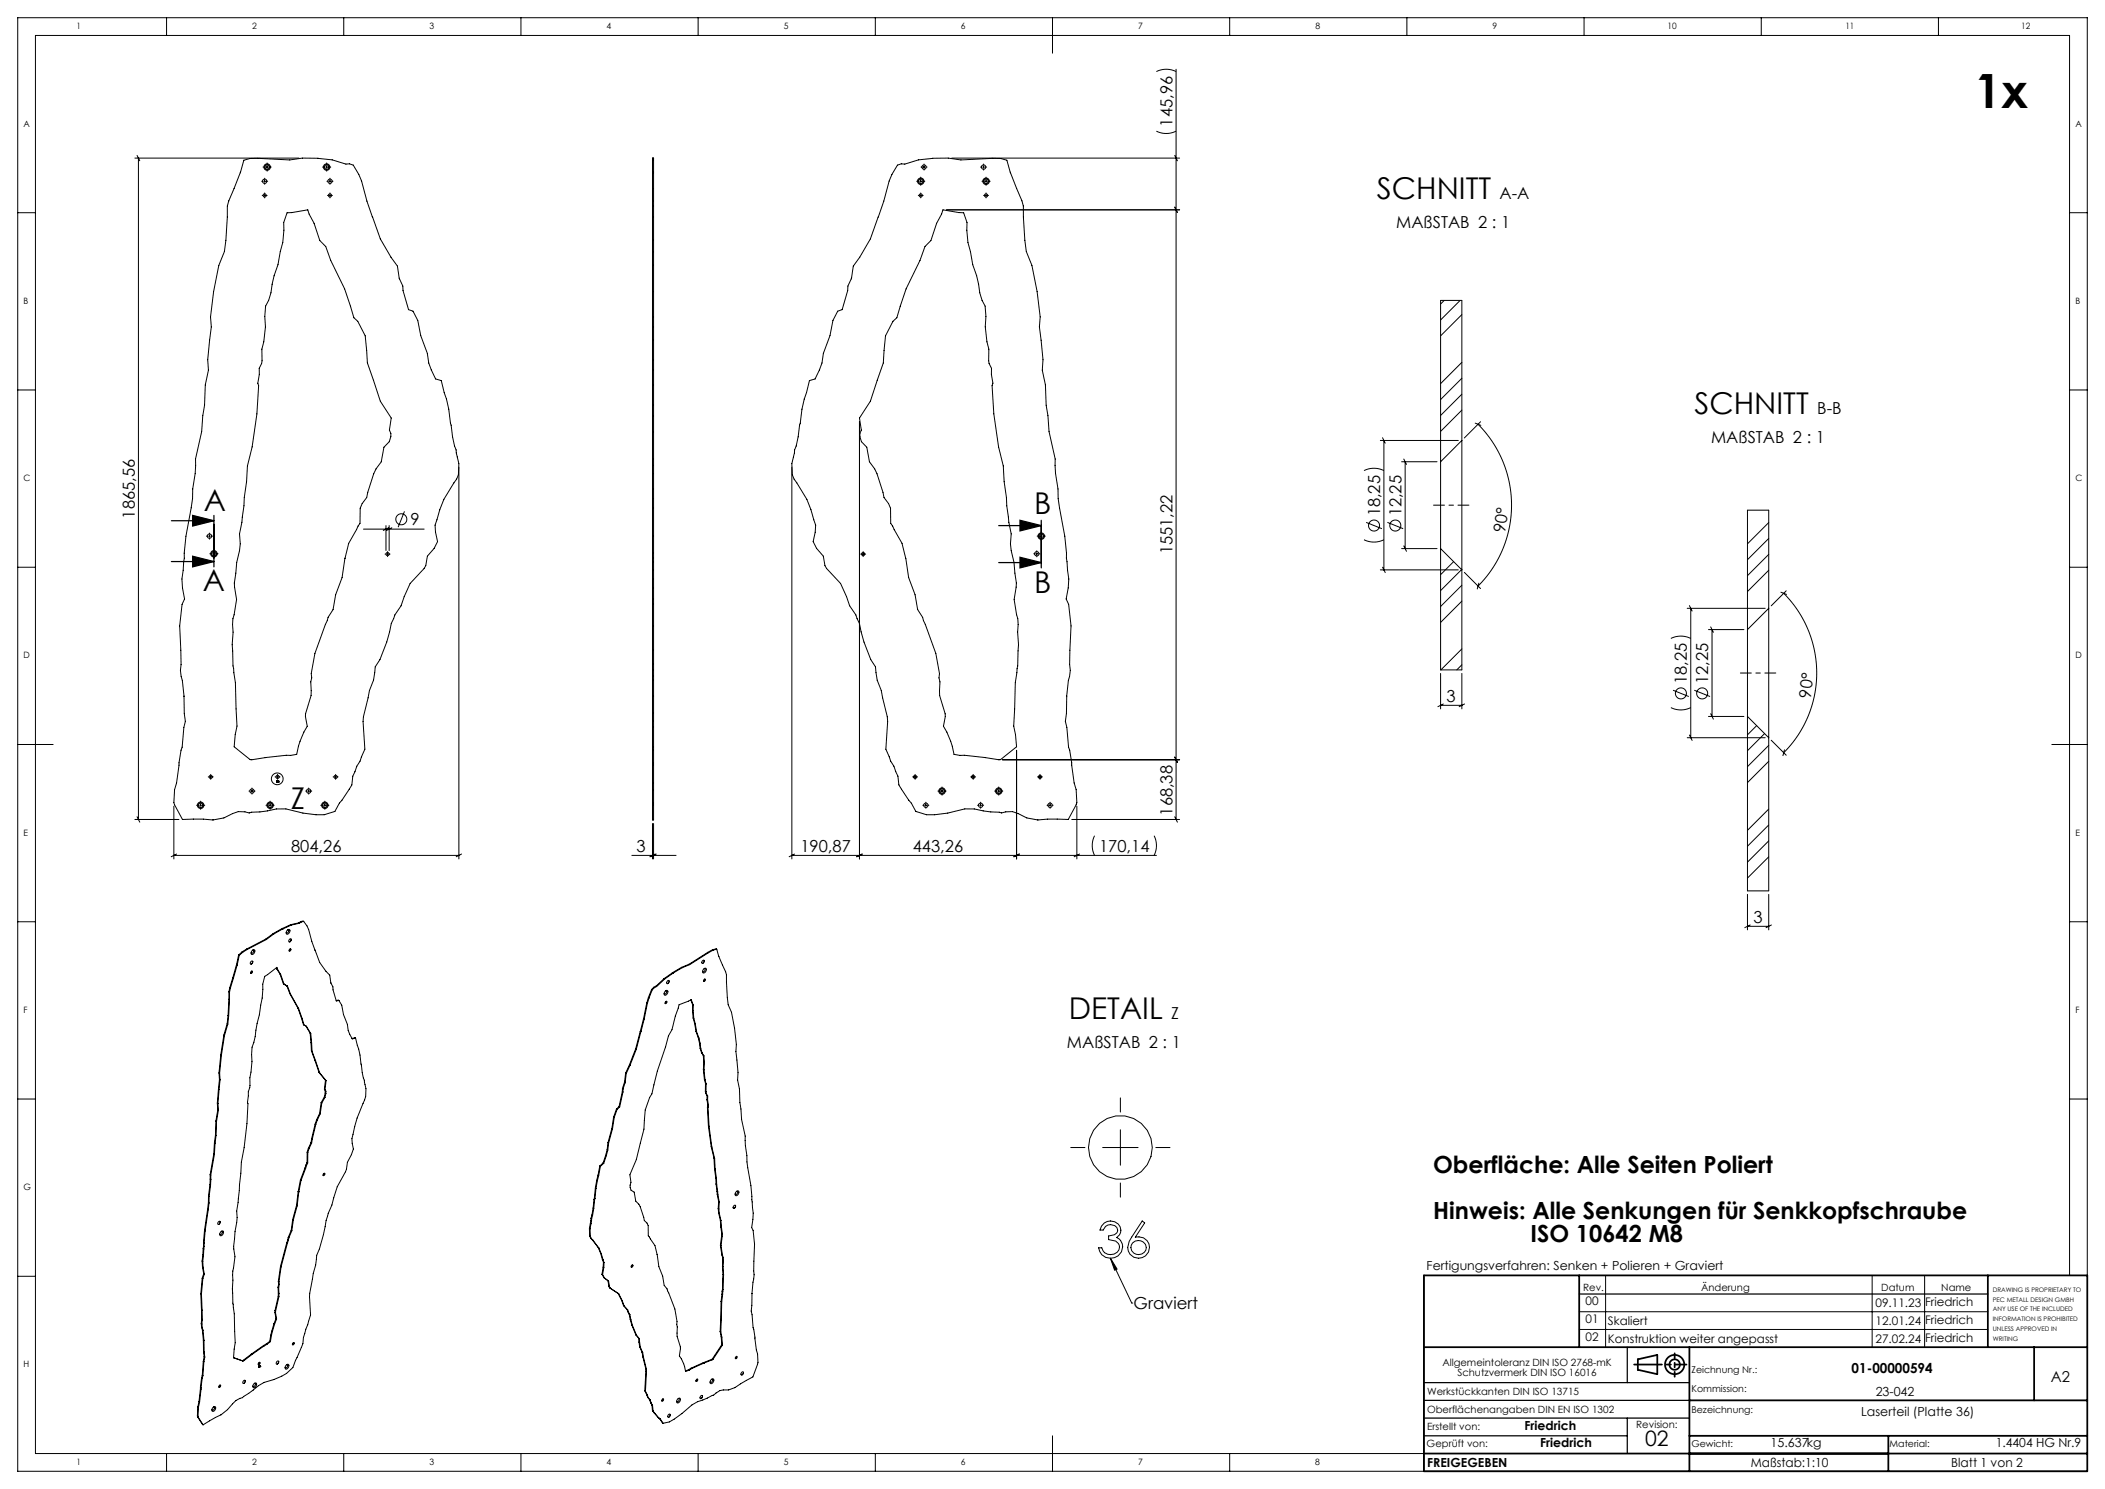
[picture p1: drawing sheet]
<svg xmlns="http://www.w3.org/2000/svg" width="594mm" height="420mm" viewBox="0 0 594 420" stroke-linecap="round" stroke-linejoin="round" font-family="sans-serif">
<defs><g id="words">
<text font-size="13.3" x="557.3" y="30.4">1x</text>
<g font-size="8.5">
<text x="388.5" y="56">SCHNITT</text>
<text x="478.2" y="116.7">SCHNITT</text>
<text x="57.5" y="144.2">A</text>
<text x="291.8" y="145.1">B</text>
<text x="57.3" y="166.6">A</text>
<text x="291.8" y="167.3">B</text>
<text x="82.1" y="228.1">Z</text>
<text x="301.6" y="287.3">DETAIL</text>
</g>
<g font-size="6.7">
<text x="404.4" y="330.9">Oberfläche: Alle Seiten Poliert</text>
<text x="404.4" y="343.9">Hinweis: Alle Senkungen für Senkkopfschraube</text>
<text x="431.9" y="350.3">ISO 10642 M8</text>
</g>
<text font-size="6" x="464.2" y="407.8">02</text>
<g font-size="4.7">
<text x="330.9" y="35.7" transform="rotate(-90 330.9 35.7)">145,96</text>
<text x="423.2" y="56">A-A</text>
<text x="394" y="64.2">MAßSTAB 2 : 1</text>
<text x="512.8" y="116.7">B-B</text>
<text x="482.8" y="124.9">MAßSTAB 2 : 1</text>
<text x="38" y="146.3" transform="rotate(-90 38 146.3)">1865,56</text>
<text x="115.8" y="148.2">9</text>
<text x="389.4" y="145.7" transform="rotate(-90 389.4 145.7)">18,25</text>
<text x="395.4" y="145.7" transform="rotate(-90 395.4 145.7)">12,25</text>
<text x="424.7" y="150.3" transform="rotate(-82 424.7 150.3)">90°</text>
<text x="330.9" y="156.3" transform="rotate(-90 330.9 156.3)">1551,22</text>
<text x="408.2" y="197.9">3</text>
<text x="476" y="193" transform="rotate(-90 476 193)">18,25</text>
<text x="482" y="193" transform="rotate(-90 482 193)">12,25</text>
<text x="511" y="197" transform="rotate(-83 511 197)">90°</text>
<text x="330.9" y="230.1" transform="rotate(-90 330.9 230.1)">168,38</text>
<text x="82.2" y="240.3">804,26</text>
<text x="179.6" y="240.3">3</text>
<text x="225.9" y="240.3">190,87</text>
<text x="257.6" y="240.3">443,26</text>
<text x="310.2" y="240.3">170,14</text>
<text x="494.8" y="260.3">3</text>
<text x="330.5" y="287.3">Z</text>
<text x="301.1" y="295.5">MAßSTAB 2 : 1</text>
<text x="319.9" y="369.3">Graviert</text>
</g>
<text font-size="4.2" x="578.7" y="389.8">A2</text>
<text font-size="3.9" x="522.5" y="387.2">01-00000594</text>
<g font-size="3.5">
<text x="402.6" y="358.2">Fertigungsverfahren: Senken + Polieren + Graviert</text>
<text x="529.3" y="393.8">23-042</text>
<text x="525.2" y="399.3">Laserteil (Platte 36)</text>
<text x="430.2" y="403.4">Friedrich</text>
<text x="402.7" y="413.9">FREIGEGEBEN</text>
<text x="434.6" y="408.2">Friedrich</text>
<text x="494" y="413.9">Maßstab:1:10</text>
<text x="499.6" y="408.2">15.637kg</text>
<text x="550.6" y="413.9">Blatt 1 von 2</text>
<text x="563.2" y="408.2">1.4404 HG Nr.9</text>
</g>
<g font-size="3.3">
<text x="447.5" y="368.2">00</text>
<text x="529.2" y="368.8">09.11.23</text>
<text x="543.2" y="368.5">Friedrich</text>
<text x="447.5" y="373.2">01</text>
<text x="453.7" y="373.8">Skaliert</text>
<text x="529.2" y="373.8">12.01.24</text>
<text x="543.2" y="373.5">Friedrich</text>
<text x="447.5" y="378.2">02</text>
<text x="453.7" y="378.8">Konstruktion weiter angepasst</text>
<text x="529.2" y="378.8">27.02.24</text>
<text x="543.2" y="378.5">Friedrich</text>
</g>
<g font-size="2.8">
<text x="446.7" y="364.1">Rev.</text>
<text x="480" y="364.1">Änderung</text>
<text x="530.9" y="364.1">Datum</text>
<text x="547.8" y="364.1">Name</text>
<text x="407" y="385.2">Allgemeintoleranz DIN ISO 2768-mK</text>
<text x="411.3" y="388">Schutzvermerk DIN ISO 16016</text>
<text x="402.7" y="393.4">Werkstückkanten DIN ISO 13715</text>
<text x="402.7" y="398.6">Oberflächenangaben DIN EN ISO 1302</text>
<text x="402.7" y="403.4">Erstellt von:</text>
<text x="461.7" y="402.7">Revision:</text>
<text x="402.6" y="408.2">Geprüft von:</text>
</g>
<g font-size="2.7">
<text x="477.3" y="387.2">Zeichnung Nr.:</text>
<text x="477.3" y="392.7">Kommission:</text>
<text x="477.3" y="398.6">Bezeichnung:</text>
<text x="477.3" y="408.2">Gewicht:</text>
<text x="533.2" y="408.2">Material:</text>
</g>
<g font-size="2.5">
<text x="21.6" y="8.2">1</text>
<text x="71.2" y="8.2">2</text>
<text x="121.2" y="8.2">3</text>
<text x="171.2" y="8.2">4</text>
<text x="221.2" y="8.2">5</text>
<text x="271.2" y="8.2">6</text>
<text x="321.2" y="8.2">7</text>
<text x="371.2" y="8.2">8</text>
<text x="421.2" y="8.2">9</text>
<text x="470.5" y="8.2">10</text>
<text x="520.8" y="8.2">11</text>
<text x="570.3" y="8.2">12</text>
<text x="6.7" y="35.7">A</text>
<text x="585.7" y="35.7">A</text>
<text x="6.7" y="85.7">B</text>
<text x="585.7" y="85.7">B</text>
<text x="6.7" y="135.7">C</text>
<text x="585.7" y="135.7">C</text>
<text x="6.7" y="185.7">D</text>
<text x="585.7" y="185.7">D</text>
<text x="6.7" y="235.7">E</text>
<text x="585.7" y="235.7">E</text>
<text x="6.7" y="285.7">F</text>
<text x="585.7" y="285.7">F</text>
<text x="6.7" y="335.7">G</text>
<text x="6.7" y="385.7">H</text>
<text x="21.6" y="413.2">1</text>
<text x="71.2" y="413.2">2</text>
<text x="121.2" y="413.2">3</text>
<text x="171.2" y="413.2">4</text>
<text x="221.2" y="413.2">5</text>
<text x="271.2" y="413.2">6</text>
<text x="321.2" y="413.2">7</text>
<text x="371.2" y="413.2">8</text>
</g>
<g font-size="1.8">
<text x="562.4" y="364.4">DRAWING IS PROPRIETARY TO</text>
<text x="562.4" y="367.2">PEC METALL DESIGN GMBH</text>
<text x="562.4" y="369.9">ANY USE OF THE INCLUDED</text>
<text x="562.4" y="372.7">INFORMATION IS PROHIBITED</text>
<text x="562.4" y="375.4">UNLESS APPROVED IN</text>
<text x="562.4" y="378.2">WRITING</text>
</g>
</g></defs>
<g fill="none" stroke="#000" stroke-width=".28">
<path d="M47 5v5M97 5v5M147 5v5M197 5v5M247 5v5M297 5v10M331.9 19.5v211.6M347 5v5M397 5v5M447 5v5M497 5v5M547 5v5"/>
<path d="M326.3 37a6.2 6.2 0 0 0 5.6 0M326.3 20.2a6.2 6.2 0 0 1 5.6 0M5 60h5M38.1 44.6h46.3M38.7 43.8l.7 1.6M39.1 44.6v186.5M68.8 45.2l1.7-.5h2.3l9 .4a30.3 30.3 0 0 1 15.8 1.2l1-.1 1.1 .4 1.6 2.6 .7 1.9a153.9 153.9 0 0 0 5.3 16.3l3 5.2 1.8 2.5 .6 3.4 1 2.2v1.2l1.6 5.4 1.2 .5 1.4 2.6 .8 4.3 1.9 5 .4 2.7 1.9 4.5 1.6 .5 .8 3.3a38.8 38.8 0 0 1 2 9.2l.4 3.3 .6 2.6 .4 1.1 .1 .9a9.8 9.8 0 0 1 0 7.4 27.2 27.2 0 0 0-5.5 11.4l-.5 1.5 .1 2 .6 2.7-1 1.9-1.9 2.2-.5 2.6-.4 .8-4 4.3-1.6 3.7-.9 2.6a17.7 17.7 0 0 0-3.3 7.3l-.8 2.9-1.9 5-1.3 2-.5 3.8-1.1 2.9-1.7 7.4-.1 1.3 .5 7.8-3.4 7.6-.3 2.5-3.5 5.1-1.3 2.4-3 .9h-2.3l-3.7-.5-4.8-1.1h-2.7l-2.5 .5-4.6 .4-.6 .2-1.2-.3-1.9-.1-1.6 .6a11 11 0 0 1-8.2 1.6h-5.9l-2.4-4.7 .2-3.7 .5-1.8 .7-5.7 .6-3.6 .3-.8 .5-5.6 .4-1.7-.3-2.3a49.2 49.2 0 0 0-1.1-12.1l.2-1.7-.4-10.8 .7-6.1 .7-1.5-.6-3.2-.2-2.5 .5-4.9a83.7 83.7 0 0 1 2.2-15.2l.3-2.6 .1-2.7 .7-4.3 .1-4.1 1.7-7.8 .3-4.5 .5-2.9 .2-5.7 .9-4.2-.2-2.9 1-9.3-.2-2.8 .9-7.2 1.4-7.3 1.6-3.9 .4-3.2 .5-9.7 .4-1.5a56.3 56.3 0 0 0 4.2-11.4zM73.8 51.1h.4M74 55.1h.2M74.2 47.1h.7M74.4 51.1h.5M74.4 55.1h.5"/>
<path d="M74.7 50.3v.3M74.7 50.9v.5M74.7 51.6v.4M74.7 54.4v.2M74.7 54.9v.5M74.7 55.6v.2M75.1 47.1h.5M75.2 51.1h.3M75.2 55.1h.2M75.4 46v.6M75.4 46.9v.5M75.4 47.6v.7"/>
<path d="M75.9 47.1h.6M91 47.1h.7M91.9 47.1h.5M92.2 46v.6M92.2 46.9v.5M92.2 47.6v.7M92.2 51.1h.4M92.4 55.1h.2M92.7 47.1h.6M92.9 51.1h.5M92.9 55.1h.5M93.1 50.3v.3"/>
<path d="M93.1 50.9v.5M93.1 51.6v.4M93.1 54.4v.2M93.1 54.9v.5M93.1 55.6v.2M93.6 51.1h.4M93.6 55.1h.2M184.1 44.6h.3v186.7h-.3zM184.1 58.1h.3M184.1 56.6h.3M184.1 53.2h.3M184.1 48.7h.3"/>
<path d="M184.1 48.6h.3M184.1 45.2h.3M184.1 44.7h.3M253.3 46.6l1-.4 1 .1 3.9-1.2a35.2 35.2 0 0 1 12 0l9-.4h2.2l1.7 .5a56.3 56.3 0 0 0 4.3 11.4l.4 1.5 .4 9.7 .4 3.2 1.6 3.9 1.5 7.3 .8 7.2-.2 2.8 1 9.3-.2 2.9 .9 4.2 .2 5.7 .5 2.9 .3 4.5 1.8 7.8 .1 4.1 .7 4.3v2.7l.4 2.6a95.8 95.8 0 0 1 2.2 17.7l.4 2.4-.2 2.5-.5 3.2 .7 1.5 .6 6.1-.4 10.8 .2 1.7-.2 1.7a40.1 40.1 0 0 0-.9 10.4l-.3 2.3 .4 1.7 .5 5.6 .3 .8 .6 3.6 .7 5.7 .6 1.8 .2 3.7-2.5 4.7h-5.9a11 11 0 0 1-8.2-1.6l-1.6-.6-1.9 .1-1.2 .3-.6-.2-4.6-.4-2.5-.5h-2.6l-4.9 1.1-3.6 .5h-2.3l-3.1-.9-1.2-2.4-3.6-5.1-.2-2.5-3.4-7.6 .5-7.8-.1-1.3-1.7-7.4-1.2-2.9-.5-3.8-1.3-2-1.9-5-.8-2.9a17.7 17.7 0 0 0-3.2-7.3l-.9-2.6-1.7-3.7-4-4.3-.4-.8-.5-2.6-1.9-2.2-.9-1.9 .5-2.7 .2-2a34.9 34.9 0 0 0-6.1-12.9 9.8 9.8 0 0 1 .1-7.4v-.9a33.7 33.7 0 0 0 1.6-7.5l.5-4 2.1-8 1.6-.5 1.2-2.5 .8-2 .3-2.7 1.9-5 .8-4.3 1.4-2.6 1.2-.5 1.6-5.4 .1-1.2 1-2.2 .5-3.4a36.9 36.9 0 0 0 7.1-14l1.5-4.4 1.5-5.6 .8-1.9zM258.7 51.1h.6M259.1 55.1h.2M259.6 51.1h.5M259.6 55.1h.5M259.8 50v.6M259.8 50.9v.5M259.8 51.6v.7M259.8 54.4v.2"/>
<path d="M259.8 54.9v.5M259.8 55.6v.2M259.9 47.1h.4M260.3 51.1h.7M260.3 55.1h.2M260.5 47.1h.5M260.8 46.3v.3M260.8 46.9v.5M260.8 47.6v.4M261.3 47.1h.3M266.1 59.2l5.8 .8 1 2.8-.1 2.1 .3 3.5 .7 2.6 .7 3.7 1.1 3.1 .9 4.8 .6 2.1 .9 1.6 .2 3-.2 2.9 .5 4.2 .5 2.1v3.2l.1 .8 .7 1.4v1.7l.4 2.5-.2 .7 .4 7.9 1.4 9.4 1.3 5.3 .3 4.5 .6 4.5 .1 2.3 .6 4.6 .6 3.3-.2 2.8 .2 1.9 .8 3.4 .7 5.8-.6 4.6 1 5.4 .1 1.7-.1 2.1 .2 3.6-.2 5.9-.7 4.8-.4 12.2 .5 2.4 .3 3.4-4.5 3.7-13.2-1.5a21.5 21.5 0 0 0-3-7.9l.5-3.6-1.6-5.1 .1-3.9-.2-1.1 .1-1.2-1-5.7-3.7-10.2-1.5-2.2-.7-4.1-1.8-4.9-.8-5.3-1.1-4.3-3.2-5.7v-4.2l-.6-1.4-1.2-1.7a19.9 19.9 0 0 0-4.2-10l-.7-4.2-1.5-1.5-.5-1.4v-1l.5-.9-.6-3.4 3.1-4.7 3.7-10.8 .6-7.7 2.1-4.1 1.1-1 2.6-8.1 3.9-8.1 1.4-3.9 1.7-1.7 1.6-4.8 1.4-2.6zM267.1 59.2h65.8"/>
<path d="M268.6 44.6h64.3M276.7 47.1h.4M277.1 51.1h.6M277.3 47.1h.5M277.5 55.1h.2M277.6 46.3v.3M277.6 46.9v.5M277.6 47.6v.4M278 51.1h.5M278 55.1h.5M278.1 47.1h.3M278.2 50v.6"/>
<path d="M278.2 50.9v.5M278.2 51.6v.7M278.2 54.4v.2M278.2 54.9v.5M278.2 55.6v.2M278.7 51.1h.7M278.7 55.1h.2M331.5 58.4l.8 1.6M331.5 43.8l.8 1.6M584 60h5M81 60l5.9-.8 .3 1.2 1.4 2.6 1.6 4.8 1.7 1.7 1.4 3.9 3.9 8.1 2.7 8.1 1.1 1 2.1 4.1 .6 7.7 3.6 10.8 3.1 4.7-.5 3.4 .4 .9v1l-.5 1.4-1.5 1.5-.7 4.2a19.9 19.9 0 0 0-4.1 10l-1.3 1.7-.6 1.4v4.2l-3.2 5.7-1.1 4.3-.8 5.3-1.8 4.9-.7 4.1-1.4 2.2-3.7 10.2-1.1 5.7 .2 1.2-.3 1.1 .1 3.9-1.6 5.1 .5 3.6a21.5 21.5 0 0 0-3 7.9l-13.1 1.5-4.5-3.7 .3-3.4 .5-2.4-.5-12.2-.6-4.8-.3-5.9 .3-3.6-.1-3.8 1.1-5.4-.7-4.6 .7-5.8 .8-3.4 .2-1.9-.2-2.8 .7-3.3 .5-4.6 .1-2.3 .7-4.5 .2-4.5 1.4-5.3 1.3-9.4 .5-7.9-.3-.7 .5-2.5-.1-1.7 .7-1.4 .1-.8v-3.2l.5-2.1 .5-4.2-.2-2.9 .2-3 .9-1.6 .7-2.1 .8-4.8 1.1-3.1 .7-3.7 .7-2.6 .3-3.5v-2.1zM184.1 74.9h.3"/>
<path d="M184.1 71h.3M184.1 67.8h.3M184.1 61.2h.3M184.1 96h.3M184.1 92.2h.3M184.1 89.4h.3M184.1 82.2h.3M407.5 84.7l-1 1.1M412 84.7l-5.5 5.6M412.5 88.7l-6 6M5 110h5M184.1 117.2h.3"/>
<path d="M184.1 114.3h.3M184.1 108.6h.3M184.1 104.4h.3M184.1 101.5h.3M242.5 118.9v123.4M412.5 102.2l-6 6M412.5 106.7l-6 6M412.5 111.2l-6 6M412.5 115.7l-6 6M416.3 119.4l1.6 .6M417.1 119.7a32.3 32.3 0 0 1 0 45.6M417.8 119l-4.6 4.5"/>
<path d="M584 110h5M129.5 131.8v110.5M184.1 137.9h.3M184.1 133.6h.3M184.1 131.3h.3M184.1 129.5h.3M184.1 121.7h.3M223.4 131.8v110.5M384.9 132.7a6.3 6.3 0 0 1 5.6 0M389.5 124.2h22M390.1 123.5l.8 1.5M390.5 124.2v36.5"/>
<path d="M395.5 130.2h10M396.1 129.5l.8 1.5M396.5 130.2v24.5M406.5 130.2v24.5M412.5 124.2v-39.5h-6v45.5M412.5 124.2v36.5M412.5 124.2l-6 6M5 160h5M58.2 151.2h.4M58.9 151.2h.5M59.1 150.4v.3M59.1 151v.5"/>
<path d="M59.1 151.7v.4M59.2 156.2h.7M59.6 151.2h.4M60.1 156.2h.5M60.4 155v.7M60.4 156v.5M60.4 156.7v.7M60.9 156.2h.6M102.6 149.2h17.1M108.7 156.3h.2M108.9 148.2v7.1M109.1 156.3h.5"/>
<path d="M109.4 155.6v.2M109.4 156v.5M109.4 156.8v.2M109.7 148.9l-1.5 .7M109.8 148.2v7.1M109.9 156.3h.2M110.6 148.9l-1.5 .7M114.1 144.2l-1.7 4.5M184.1 151.3h.3M184.1 158.4h.3M184.1 157.5h.3M184.1 156.1h.3"/>
<path d="M184.1 143.2h.3M184.1 140.6h.3M242.9 156.3h.2M243.3 156.3h.5M243.6 155.6v.2M243.6 156v.5M243.6 156.8v.2M244.1 156.3h.2M291.7 156.2h.4M292.3 156.2h.5M292.6 155.3v.4M292.6 156v.5"/>
<path d="M292.6 156.7v.4M292.7 151.2h.6M293.1 156.2h.3M293.6 151.2h.5M293.8 150.1v.6M293.8 151v.5M293.8 151.7v.7M294.3 151.2h.7M384.9 152.2a6.3 6.3 0 0 0 5.6 0M385.5 147.4l4.5 1.7M390.1 160l.8 1.5M391.5 147.4l4.5 1.7"/>
<path d="M395.5 154.7h10M396.1 154l.8 1.5M406.5 154.7v34.3h6v-28.3M406.5 154.7l6 6M410.2 158.4l-3.7 3.7M499.1 147.4l-6 6M499.1 151.9l-6 6M499.1 156.4l-6 6M584 160h5M184.1 176.6h.3M184.1 170.5h.3M184.1 160.9h.3"/>
<path d="M184.1 163.3h.3M184.1 165.8h.3M184.1 169h.3M389.5 160.7h22M412.4 160.7l-5.9 5.9M412.5 165.1l-6 6M412.5 169.6l-6 6M413.2 161.4l4.6 4.6M417.3 164.5l-.4 1.6M476.1 171.6h22M476.7 170.8l.8 1.5M477.1 171.6v36.5"/>
<path d="M482.1 177.6h10M482.7 176.8l.8 1.5M483.1 177.6v24.5M493.1 177.6v24.5M499.1 171.6v36.5M499.1 171.6l-6 6M499.1 171.6v-27.7h-6v33.7M499.1 160.9l-6 6M502.5 167l1.6 .7M503.3 167.4a31.8 31.8 0 0 1 0 44.9M504 166.6l-4.2 4.3M184.1 183.4h.3"/>
<path d="M184.1 187.4h.3M184.1 189.1h.3M184.1 190.8h.3M184.1 191.9h.3M184.1 196.3h.3M184.1 196.4h.3M406.5 190v10M406.5 199h6M407.3 198.6l-1.5 .7M412.5 183l-5.9 6M412.5 187.5l-1.4 1.5M412.5 190v10"/>
<path d="M413.3 198.6l-1.5 .7M471.5 199.6a6.3 6.3 0 0 0 5.6 0M471.5 180.1a6.3 6.3 0 0 1 5.6 0M472.1 194.7l4.5 1.8M478.1 194.7l4.5 1.8M5 210h10M58.8 219.1h.2M59.2 219.1h.5M59.5 218.4v.2M59.5 218.9v.5M59.5 219.6v.2M60 219.1h.2"/>
<path d="M77.6 219.1h.2M78.1 219.1h.5M78.3 218.4v.2M78.3 218.9v.5M78.3 219.6v.2M78.8 219.1h.2M94 219.1h.2M94.5 219.1h.5M94.7 218.4v.2M94.7 218.9v.5M94.7 219.6v.2M95.2 219.1h.2"/>
<path d="M184.1 215.8h.3M184.1 215.2h.3M184.1 211.6h.3M184.1 210.8h.3M184.1 205.2h.3M184.1 203.5h.3M184.1 201.2h.3M257.5 219.1h.2M258 219.1h.5M258.2 218.4v.2M258.2 218.9v.5M258.2 219.6v.2"/>
<path d="M258.7 219.1h.2M273.9 219.1h.2M274.4 219.1h.5M274.6 218.4v.2M274.6 218.9v.5M274.6 219.6v.2M275.1 219.1h.2M282.9 214.3h50M286.9 211.6v30.7M292.8 219.1h.2M293.2 219.1h.5M293.5 218.4v.2"/>
<path d="M293.5 218.9v.5M293.5 219.6v.2M294 219.1h.2M331.5 213.5l.8 1.6M476.1 208.1h22M476.7 207.3l.8 1.6M482.1 202.1h10M482.7 201.3l.8 1.6M493.1 202.1l6 6M493.1 202.1v49.2h6v-43.2M495.7 204.7l-2.6 2.6M497.9 206.9l-4.8 4.9"/>
<path d="M499.1 210.3l-6 6M499.1 214.7l-6 6M499.8 208.8l4.2 4.2M503.6 211.5l-.5 1.6M579 210h10M38.1 231.1h12.4M38.7 230.4l.7 1.5M49.1 227.4v14.9M55.5 227.1h.6M56.4 227.1h.5M56.6 226v.6M56.6 226.9v.5"/>
<path d="M56.6 227.6v.7M57.1 227.1h.7M70.2 223.1h.4M70.9 223.1h.5M71.1 222.3v.3M71.1 222.9v.5M71.1 223.6v.4M71.6 223.1h.4M75.1 227.1h.6M76 227.1h.5M76.2 226v.6M76.2 226.9v.5"/>
<path d="M76.2 227.6v.7M76.7 227.1h.7M78 220.6l.2 .1M78 220.6h.1M78.1 220.6h.1M78.1 220.2l.2 .1zM78.3 220.3l-.1 .3M78.3 220.3l-.1 .4M78.4 220.5l.2 .2M78.5 220.5l.1 .1M78.5 220.5h.1v.1M78.6 220.2l-.2 .3"/>
<path d="M78.6 220.2h.1M78.7 220.2l-.1 .5M86.2 223.1h.4M86.9 223.1h.5M87.1 222.3v.3M87.1 222.9v.5M87.1 223.6v.4M87.6 223.1h.4M90.5 227.1h.7M91.4 227.1h.5M91.7 226v.6M91.7 226.9v.5"/>
<path d="M91.7 227.6v.7M92.2 227.1h.6M184.1 232.3v10M184.1 231.1h.3M184.1 226.4h.3M184.1 227h.3M184.1 222.7h.3M184.1 220.9h.3M184.4 232.3v10M260.4 227.1h.4M261 227.1h.5M261.3 226.3v.3"/>
<path d="M261.3 226.9v.5M261.3 227.6v.4M261.8 227.1h.3M264.7 223.1h.6M265.6 223.1h.5M265.8 222v.6M265.8 222.9v.5M265.8 223.6v.7M266.3 223.1h.7M275.9 227.1h.3M276.5 227.1h.5M276.7 226.3v.3"/>
<path d="M276.7 226.9v.5M276.7 227.6v.4M277.2 227.1h.4M280.7 223.1h.6M281.6 223.1h.5M281.8 222v.6M281.8 222.9v.5M281.8 223.6v.7M282.3 223.1h.7M295.5 227.1h.3M296.1 227.1h.5M296.3 226.3v.3"/>
<path d="M296.3 226.9v.5M296.3 227.6v.4M296.8 227.1h.4M302.4 231.1h30.5M303.9 227.4v14.9M308.9 235.7a6.2 6.2 0 0 0 0 5.6M325.7 235.7a6.2 6.2 0 0 1 0 5.6M331.5 230.4l.8 1.5M499.1 228.2l-6 6M499.1 232.7l-6 6M499.1 237.2l-6 6M5 260h5"/>
<path d="M49.1 241.3h80.4M49.8 240.9l-1.5 .8M84.9 259.9l.2 .1M84.9 259.9l-.6 .4M85.7 259.9l-.6 .1M85.7 259.9l1.4 2.3 1.8 5.8M85.7 259.9h-.8M130.3 240.9l-1.6 .8M178.3 241.3h12.5M184.9 240.9l-1.5 .8M185.2 240.9l-1.5 .8M223.4 241.3h102.9"/>
<path d="M224.2 240.9l-1.5 .8M243.3 240.9l-1.5 .8M287.6 240.9l-1.5 .8M304.6 240.9l-1.5 .8M493.1 252.3v10M499.1 252.3v10M499.1 241.7l-6 6M584 260h5M64.6 279.7l.2 .1M64.6 279.7v2.2M64.8 279.8v2.2M64.8 278.6l.2 .1"/>
<path d="M64.8 278.6l-.2 1.1M65 278.7l-.2 1.1M65.7 275.7l.2 .1M65.7 275.7l-.9 2.9M65.9 275.8l-.9 2.9M66.7 272.1l.2 .1M66.7 272.1l-1 3.6M66.8 272l.2 .1M66.8 272l-.1 .1M66.9 272.2l-1 3.6M67 272.1l-.1 .1M67.3 269.4l.2 .1"/>
<path d="M67.3 269.4l-.5 2.6M67.5 269.5l-.5 2.6M68.3 268.5l.2 .1M68.3 268.5l-1 .9M68.5 268.6l-1 .9M69.7 267.7l.2 .1M69.7 267.7l-1.4 .8M69.9 267.8l-1.4 .8M70.8 271.2a.34 .34 0 0 1 .6 0 .34 .34 0 0 1-.2 .5l-.1 .1a.34 .34 0 0 1-.5 0 .34 .34 0 0 1 .2-.5zM70.9 274a.27 .27 0 0 1 .3 .4 .27 .27 0 0 1-.5 0zM71.1 273.9l-.4 .6M71.2 268.1l.1-.1a.46 .46 0 0 1 .7 .1 .46 .46 0 0 1-.2 .7 .51 .51 0 0 1-.8 .4 .51 .51 0 0 1 0-.9z"/>
<path d="M71.3 268a.43 .43 0 0 1 .2 .6 .43 .43 0 0 1-.6 .1M71.3 271.2l-.4 .8M75 264.9l.1 .1M75 264.9l-5.3 2.8M75.1 265l-5.2 2.8M77.1 263.3l.2 .1M77.1 263.3l-2.1 1.6M77.3 263.4l-2.2 1.6M78 273l.2 .4M78.2 273.4l.2 .1M78.2 273.4l.8 1.3M78.4 273.5l.8 1.3"/>
<path d="M78.4 273.5l-.3-.6-3.4 2.5-.6 2.2-.1 3.9-.8 4.7-.7 2.5a24.7 24.7 0 0 1-1.4 6.7v4l-.6 4.6v2.2l-.4 1.7-.3 3a72 72 0 0 1-1.7 16.9l-.6 8-.7 5.8 .1 1.8-1 8.1a12.8 12.8 0 0 1-.2 7 71.4 71.4 0 0 0 .4 12.1l.3 8.1-.5 4.3M79 274.7l.2 .1M79 274.7l1 2.8M79.2 274.8l.9 2.8-.1-.1M79.7 261.9l.2 .1M79.7 261.9l-2.6 1.4M79.8 262l-2.5 1.4M79.9 262h-.1M80 277.5l1.1 .7M81.1 262.4l.1-.1a.46 .46 0 0 1 .7 .1 .46 .46 0 0 1-.2 .7 .51 .51 0 0 1-.8 .4 .51 .51 0 0 1 0-.9zM81.1 278.2l.9 2.2M81.1 278.2l-.1-.1 .8 2.2"/>
<path d="M81.2 262.3a.43 .43 0 0 1 .2 .6 .43 .43 0 0 1-.6 .1M81.7 264.9a.34 .34 0 0 1 .5 .1 .34 .34 0 0 1-.2 .5v.1a.34 .34 0 0 1-.6-.1 .34 .34 0 0 1 .2-.5zM81.7 267.8l.1-.1a.27 .27 0 0 1 .2 .4 .27 .27 0 0 1-.4 0zM81.9 267.6l-.3 .6M82 260.8l-2.3 1.1M82 260.8l.2 .1M82.2 265l-.4 .7M82.2 260.9l-2.3 1.1M84.3 260.3l.2 .1M84.3 260.3l-2.3 .5M84.5 260.4l-2.3 .5M85.1 260l-.6 .4"/>
<path d="M88.9 268h.1M88.9 268l1.3 3.5 1.8 2.5 1 1.1 .3 2.1 .6 1.2 .1 .8 .9 3.1 .7-.1M183.9 279.1l.2 .1M183.9 279.1l-.9 2.3M184.1 279.2l-1 2.3M184.5 278.5l.2 .1M184.5 278.5l-.6 .6M184.7 278.6l-.6 .6M185.1 278.2l.2 .1M185.1 278.2l-.6 .3M185.3 278.3l-.6 .3M187.4 276l.2 .1"/>
<path d="M187.4 276l-2.3 2.2M187.6 276.1l-2.3 2.2M187.7 279.6l.1-.1a.46 .46 0 0 1 .7 .1 .46 .46 0 0 1-.2 .7 .51 .51 0 0 1-.7 .4 .51 .51 0 0 1 0-.9zM187.8 279.5a.43 .43 0 0 1 .2 .6 .43 .43 0 0 1-.6 .1M188.4 276.7a.34 .34 0 0 1 .5 0 .34 .34 0 0 1-.2 .5l-.1 .1a.34 .34 0 0 1-.5 0 .34 .34 0 0 1 .2-.5zM188.8 276.7l-.4 .8M189.7 274.4l.2 .1M189.7 274.4l-2.3 1.6M189.8 274.4l.1 .1M189.8 274.4h-.1M189.9 274.5l-2.3 1.6M189.9 274.5h.1"/>
<path d="M192.3 272.9l.2 .1M192.3 272.9l-2.5 1.5M192.5 273l-2.6 1.5M194.4 272l.2 .1M194.4 272l-2.1 .9M194.6 272.1l-2.1 .9M198.3 271a.34 .34 0 0 1 .5 0 .34 .34 0 0 1-.2 .5l-.1 .1a.34 .34 0 0 1-.5 0 .34 .34 0 0 1 .2-.5zM198.6 273.3l.1-.1a.46 .46 0 0 1 .7 .1 .46 .46 0 0 1-.2 .7 .51 .51 0 0 1-.8 .4 .51 .51 0 0 1 0-.8zM198.7 276.3l.1-.1a.27 .27 0 0 1 .2 .4 .27 .27 0 0 1-.5 0zM198.7 273.2a.43 .43 0 0 1 .2 .6 .43 .43 0 0 1-.6 .2M198.7 271l-.4 .7M198.9 276.2l-.4 .5"/>
<path d="M199.7 268.6l.2 .1M199.7 268.6l-5.3 3.4M199.9 268.7l-5.3 3.4M201.1 267.9l.1 .1M201.1 267.9l-1.4 .7M201.2 268l-1.3 .7M202.3 267.7l-1.1 .3M202.3 267.7a25.1 25.1 0 0 0 2.5 6.4l.2 .8 .5 8.5 .9 2.1 .9 4.5 .5 4.6-.1 2 .6 6-.2 2 .6 2.6 .1 3.8 .5 4.8 1 4.6 .5 7.3a117.5 117.5 0 0 1 1.7 14.5l-.4 4.1 .4 .8 .4 3.9-.1 8.6-.6 5.2-.2 5 1.4 11 .4 1.1 .1 2.4-1.4 4.1-3.5 1.9a6.8 6.8 0 0 1-4.9 1.8l-.9 .1-1.8 1.3-1.8 .9a14.4 14.4 0 0 0-7.2 4.3l-3.5 2.4-1.8 .4M202.3 267.7l-1.2 .2M493.1 261.3h6M493.9 260.9l-1.6 .8M499.9 260.9l-1.6 .8"/>
<path d="M62.3 297.5l.2 .1M62.3 297.5l-.5 5.1M62.5 297.6l-.5 5.1M63.2 292l.1 .1M63.2 292l-.9 5.5M63.3 292.1l-.8 5.5M64.1 288.8l.2 .1M64.1 288.8l-.9 3.2M64.3 288.9l-1 3.2M64.3 286.5l.2 .1M64.3 286.5l-.2 2.3M64.5 286.6l-.2 2.3"/>
<path d="M64.6 281.9l.2 .1M64.6 281.9l-.3 4.6M64.8 282l-.3 4.6M81.8 280.3l.2 .1M81.8 280.3l2.3 4.1M82 280.4l2.3 4.1M84.1 284.4l.2 .1M84.1 284.4l1 2.8M84.3 284.5l.9 2.8M85.1 287.2l.1 .1M85.1 287.2l.7 1.9M85.2 287.3l.6 1.8"/>
<path d="M85.8 289.1l.7 .4 1.2 2M86.3 289.4l1.2 2M87.5 291.4l.2 .1M87.5 291.4l.3 2.7M87.7 291.5l.2 2.7M87.8 294.1l.1 .1M87.8 294.1l.1 2.3M87.9 296.4l.2 .1M87.9 296.4l1 2.8M87.9 294.2l.2 2.3M88.1 296.5l1 2.8M88.9 299.2l.2 .1"/>
<path d="M88.9 299.2l1.1 3.3M89.1 299.3l1.1 3.3M95.6 282.2l.8 1.3 .5 2.7 1.1 2.7 .3 1.7 .4 1.1 .7 1.4 .9-.3M95.6 282.2h-.7M100.3 292.8a38.5 38.5 0 0 1 1.9 9.7l.6 2.8a7.1 7.1 0 0 1-.4 5.9 43.3 43.3 0 0 0-3.1 10l.4 2.9-.5 1.6-1.2 2.2-.5 2.6-2.3 4.2-1.5 5.2a28.7 28.7 0 0 0-2.4 8.3l-1.2 4.1-.7 1.8-.3 2.7-.7 2.4-1 5.6 .2 6.1-2 6.3-.1 1.8-2.8 6.7a14.5 14.5 0 0 1-8.2 4.2l-1.6 1-4.5 3.3-1.8 .8-1 1a10.3 10.3 0 0 1-4.8 3.8l-3.5 2.1M100.3 292.8l-1 .1M179.4 295.8l.2 .1M179.4 295.8l-1.8 4.6M179.6 295.9l-1.8 4.6M180.7 290.9l.1 .1M180.7 290.9l-1.3 4.9M180.7 290.8l.2 .1"/>
<path d="M180.7 290.8v.1M180.8 291l-1.2 4.9M180.9 290.9l-.1 .1M181.6 287.3l.2 .1M181.6 287.3l-.9 3.5M181.8 287.4l-.9 3.5M182.5 282.9l.2 .1M182.5 282.9l-.9 4.4M182.7 283l-.9 4.4M183 281.4l.1 .1M183 281.4l-.5 1.5M183.1 281.5l-.4 1.5"/>
<path d="M187.8 282.6l.1-.1a.27 .27 0 0 1 .2 .4 .27 .27 0 0 1-.4 0zM188 282.4l-.3 .6M194.9 282l.5 1.4M195.4 284.9l.2 .1M195.4 284.9l.2 2.3M195.4 283.4l.2 .1M195.4 283.4v1.5M195.6 285l.2 2.3M195.6 287.2l.2 .1M195.6 287.2l.4 1.5M195.6 283.5v1.5M195.6 283.5l-.5-1.5-3.5 1.4-2 7-1 1.8-.8 3.1-2.3 6.8-1.5 6.4-.7 1.1-1.2 3.5-.4 5.4-2.1 8.6-1.9 4.3 .3 2.1a1.91 1.91 0 0 0 1 2.8l.4 2.5a8 8 0 0 1 2.4 5.5l.8 .7 .3 .7v2.9l1.9 2.7 .7 2.6 .4 3.4 1.1 2.6 .4 2.6 .8 1.1 .2 .5a20.7 20.7 0 0 1 2.6 11.9l.1 .9 .9 3-.3 2.6a9.4 9.4 0 0 1 1.8 4.3l1-.3"/>
<path d="M195.8 287.3l.4 1.5M196 288.7l.2 .1M196 288.7l.4 2.3M196.2 288.8l.4 2.3M196.4 291l.2 .1M196.4 291l.6 1.7M196.6 291.1l.6 1.7M197 292.7l.2 .1M197 292.7l.4 1.5M197.2 292.8l.3 1.5M197.4 294.2l.1 .1M197.4 294.2l.2 1.5"/>
<path d="M197.5 294.3l.2 1.5M197.6 295.7l.1 .1M197.6 295.7l.4 1.2M197.7 295.8l.4 1.2M198 296.9l.1 .1M198 296.9l.5 .8M198.1 297l.5 .8M198.5 297.7l.1 .1M198.5 297.7l.1 1.9M198.6 299.6l.2 .1M198.6 299.6l-.1 2.1M198.6 297.8l.2 1.9"/>
<path d="M198.8 299.7l-.1 2.1M5 310h5M60.9 316.2l.2 .1M60.9 316.2l-.1 4M61.1 316.3l-.1 4M61.3 311.1l.2 .1M61.3 311.1l.1 2M61.4 313.1l.2 .1M61.4 313.1l-.5 3.1M61.5 311.2l.1 2M61.6 313.2l-.5 3.1M61.6 307.2l.2 .1"/>
<path d="M61.6 307.2l-.3 3.9M61.8 302.6l.2 .1M61.8 302.6l.1 1.9M61.8 307.3l-.3 3.9M61.9 304.5l.2 .1M61.9 304.5l-.3 2.7M62 302.7l.1 1.9M62.1 304.6l-.3 2.7M88.9 317.1l.2 .1M88.9 317.1l-1 4.1M89.1 317.2l-1 4.1M89.3 315.9l.2 .1"/>
<path d="M89.3 315.9l-.4 1.2M89.5 316l-.4 1.2M90 302.5l.2 .1M90 302.5l1.8 2.2M90.2 314.1l.2 .1M90.2 314.1l-.9 1.8M90.2 302.6l1.8 2.2M90.4 314.2l-.9 1.8M90.6 311l.2 .1M90.6 311l-.4 3.1M90.8 311.1l-.4 3.1M91.5 309.4l.2 .1"/>
<path d="M91.5 309.4l-.9 1.6M91.5 307.2l.2 .1M91.5 307.2l.3 .5M91.7 309.5l-.9 1.6M91.7 307.3l.3 .5M91.8 308.3l.2 .1M91.8 308.3l-.3 1.1M91.8 307.7l.2 .1M91.8 307.7v.6M91.8 304.7l.2 .1M91.8 304.7l-.3 2.5M92 308.4l-.3 1.1"/>
<path d="M92 307.8v.6M92 304.8l-.3 2.5M172.7 318.3l.1 .1M172.7 318.3l-1.1 4M172.8 318.4l-1.1 4M173.2 315.1l.1 .1M173.2 315.1l-.5 3.2M173.3 315.2l-.5 3.2M173.9 312.8l.2 .2M173.9 312.8l-.7 2.3M174.1 313l-.8 2.2M174.7 312.1l.2 .1"/>
<path d="M174.7 312.1l-.8 .7M174.9 312.2l-.8 .8M175.6 307.9l.2 .1M175.6 307.9l-.9 4.2M175.6 307l.2 .1M175.6 307v.9M175.8 308l-.9 4.2M175.8 307.1v.9M176.2 305.3l.2 .1M176.2 305.3l-.6 1.7M176.2 305.2l.2 .1M176.2 305.2v.1"/>
<path d="M176.4 305.4l-.6 1.7M176.4 305.3v.1M176.5 302.7l.2 .1M176.5 302.7l-.3 2.5M176.7 302.8l-.3 2.5M177.6 300.4l.2 .1M177.6 300.4l-1.1 2.3M177.8 300.5l-1.1 2.3M198.5 301.7l.2 .1M198.5 301.7l.3 2.7M198.7 301.8l.2 2.7M198.8 304.4l.1 .1"/>
<path d="M198.8 304.4l.3 1.2M198.9 304.5l.4 1.2M199 307.9l.2 .1M199 307.9l.1 .5M199.1 305.6l.2 .1M199.1 305.6l-.1 2.3M199.1 308.4l.2 .1M199.1 308.4l.4 .7M199.2 308l.1 .5M199.3 305.7l-.1 2.3M199.3 308.5l.4 .7M199.5 310.2l.2 .1"/>
<path d="M199.5 310.2l.3 1.6M199.5 309.1l.2 .1M199.5 309.1v1.1M199.6 312.3l.2 .1M199.6 312.3l.3 5.3M199.7 310.3l.2 1.6M199.7 309.2v1.1M199.8 311.8l.1 .1M199.8 311.8l-.2 .5M199.8 312.4l.3 5.3M199.9 317.6l.2 .1M199.9 317.6l.8 5.9"/>
<path d="M199.9 311.9l-.1 .5M200.1 317.7l.8 5.9M316.2 309.7v4M316.2 318.7v10M584 310h5M58.8 339.2l.2 .1M58.8 339.2l-.2 1.9M58.8 337.4l.2 .1M58.8 337.4v1.8M59 339.3l-.2 1.9M59 337.5v1.8M59.2 334.2l.2 .1"/>
<path d="M59.2 334.2l-.4 3.2M59.3 331.4l.2 .1M59.3 331.4v1.2M59.3 332.6l.2 .1M59.3 332.6l-.1 1.6M59.4 334.3l-.4 3.2M59.5 331.5v1.2M59.5 332.7l-.1 1.6M60.3 325.5l.2 .1M60.3 325.5l-1 5.9M60.5 325.6l-1 5.9M60.5 322.3l.2 .1"/>
<path d="M60.5 322.3l-.2 3.2M60.7 322.4l-.2 3.2M60.8 320.2l.2 .1M60.8 320.2l-.3 2.1M61 320.3l-.3 2.1M84.1 336.1l.2 .1M84.1 336.1l-.4 3.9M84.2 336l.1 .1M84.2 336l-.1 .1M84.3 336.2l-.4 3.9M84.3 336.1v.1M84.8 332.9l.1 .1"/>
<path d="M84.8 332.9l-.6 3.1M84.9 333l-.6 3.1M86.1 329.5l.1 .1M86.1 329.5l-1.3 3.4M86.2 329.6l-1.3 3.4M86.3 328.6l.2 .1M86.3 328.6l-.2 .9M86.5 328.7l-.3 .9M86.7 327.9l.1 .1M86.7 327.9l-.4 .7M86.7 325l.2 .1M86.7 325v2.9"/>
<path d="M86.8 328l-.3 .7M86.9 325.1l-.1 2.9M87 323.9l.2 .1M87 323.9l-.3 1.1M87.2 324l-.3 1.1M87.8 322.3l.1 .1M87.8 322.3l-.8 1.6M87.9 321.2l.2 .1M87.9 321.2l-.1 1.1M87.9 322.4l-.7 1.6M88.1 321.3l-.2 1.1M91.3 331.1l.1-.1a.27 .27 0 0 1 .2 .4 .27 .27 0 0 1-.5 0z"/>
<path d="M91.5 330.9l-.3 .6M167.6 338.4l.2 .1M167.6 338.4l-.2 2.4M167.7 338l.2 .1M167.7 338l-.1 .4M167.8 338.5l-.3 2.4M167.9 338.1l-.1 .4M168 335.1l.2 .1M168 335.1l-.3 2.9M168.2 335.2l-.3 2.9M168.4 332.9l.2 .1M168.4 332.9l-.4 2.2"/>
<path d="M168.6 333l-.4 2.2M168.8 331.5l.1 .1M168.8 331.5l-.4 1.4M168.9 331.6l-.3 1.4M169.2 328.9l.2 .1M169.2 328.9l-.4 2.6M169.4 329l-.5 2.6M170.2 328l.2 .1M170.2 328l-1 .9M170.4 328.1l-1 .9M170.9 325.9l.2 .1M170.9 325.9l-.7 2.1"/>
<path d="M171.1 326l-.7 2.1M171.3 324.3l.2 .1M171.3 324.3l-.4 1.6M171.5 324.4l-.4 1.6M171.6 322.3l.1 .1M171.6 322.3l-.3 2M171.7 322.4l-.2 2M200.7 323.5l.8 3.2M200.7 323.5l.2 .1M200.9 323.6l.8 3.2M201.5 326.7l.2 .1M201.5 326.7l.1 2.9"/>
<path d="M201.6 329.6l.4 2.8M201.6 329.6l.2 .1M201.7 326.8l.1 2.9M201.8 329.7l.4 2.8M202 332.4l.2 .1M202 332.4l.1 1.6M202.1 334l.1 .1M202.1 334l.2 2M202.2 332.5v1.6M202.2 334.1l.3 2M202.3 336l.2 .1M202.3 336l.1 .9"/>
<path d="M202.4 336.9l.2 .1M202.4 336.9l.4 2M202.5 336.1l.1 .9M202.6 337l.4 2M202.8 338.9l.2 .1M202.8 338.9l-.1 2M203 339l-.2 2M207.8 336.1l.1-.1a.46 .46 0 0 1 .7 .1 .46 .46 0 0 1-.3 .7 .51 .51 0 0 1-.7 .4 .51 .51 0 0 1 0-.8zM207.9 336a.43 .43 0 0 1 .1 .6 .43 .43 0 0 1-.6 .2M302.2 323.7h4M311.2 323.7h10M316.2 333.7v4"/>
<path d="M326.2 323.7h4M5 360h5M57 355.7l.2 .1M57 355.7l.1 1.7M57.1 357.4l.2 .1M57.1 357.4l.4 1.9M57.2 355.8l.1 1.7M57.2 353.9l-.2 1.8M57.2 353.9l.2 .1M57.3 357.5l.4 1.9M57.3 352.2l.2 .1M57.3 352.2l-.1 1.7"/>
<path d="M57.4 350.5l.2 .1M57.4 350.5v1M57.4 354l-.2 1.8M57.4 351.5l.2 .1M57.4 351.5l-.1 .7M57.5 359.3l.2 .1M57.5 359.3l-.4 1.3M57.5 352.3l-.1 1.7M57.6 350.6v1M57.6 351.6l-.1 .7M57.7 359.4l-.5 1.3M57.7 347.1l.2 .1"/>
<path d="M57.7 347.1l-.3 3.4M57.9 347.2l-.3 3.4M58.6 341.1l.2 .1M58.6 341.1l-.9 6M58.8 341.2l-.9 6M61.7 344.6a.34 .34 0 0 1 .5 0 .34 .34 0 0 1-.2 .6h-.1a.34 .34 0 0 1-.5 0 .34 .34 0 0 1 .2-.5zM62.1 344.6l-.4 .8M62.3 347.4l.1-.1a.46 .46 0 0 1 .7 .1 .46 .46 0 0 1-.2 .7 .51 .51 0 0 1-.7 .4 .51 .51 0 0 1 0-.8zM62.4 347.3a.43 .43 0 0 1 .2 .6 .43 .43 0 0 1-.6 .2M79.1 357.2l.2 .1M79.1 357.2l-.6 4.3M79.3 357.3l-.6 4.3"/>
<path d="M80.9 350.7l.2 .1M80.9 350.7l-1.8 6.5M81.1 350.8l-1.8 6.5M81.2 349.7l.2 .1M81.2 349.7l-.3 1M81.3 349l.2 .1M81.3 349l-.1 .7M81.4 349.8l-.3 1M81.5 349.1l-.1 .7M82.2 347.1l.1 .1M82.2 347.1l-.9 1.9M82.3 347.2l-.8 1.9"/>
<path d="M82.6 344l.2 .1M82.6 344l-.4 3.1M82.8 344.1l-.5 3.1M83.7 340l.2 .1M83.7 340l-1.1 4M83.9 340.1l-1.1 4M166.3 346.5l.2 .1M166.3 346.5l.1 2.1M166.4 348.6l.2 .1M166.4 348.6l.3 .7M166.5 346.6l.1 2.1M166.6 348.7l.3 .7"/>
<path d="M166.6 345.1l.2 .1M166.6 345.1l-.3 1.4M166.7 349.3l.2 .1M166.7 349.3l.4 .4M166.8 344.2l.1 .1M166.8 344.2l-.2 .9M166.8 345.2l-.3 1.4M166.8 343.6l.2 .1M166.8 343.6v.6M166.9 349.4l.4 .4M166.9 344.3l-.1 .9M167 343.7l-.1 .6"/>
<path d="M167 342.7l.2 .1M167 342.7l-.2 .9M167.1 349.7l.2 .1M167.1 349.7l1.7 2.2M167.2 342.8l-.2 .9M167.3 349.8l1.7 2.2M167.4 340.8l.1 .1M167.4 340.8l-.4 1.9M167.5 340.9l-.3 1.9M168.8 351.9l.2 .1M168.8 351.9l.7 1.6M169 352l.7 1.6"/>
<path d="M169.5 353.5l.2 .1M169.5 353.5l.5 1.7M169.7 353.6l.4 1.7M169.9 359.4l.1 .1M169.9 359.4l.5 1M170 355.2l.1 .1M170 355.2l.3 .8M170 359.5l.6 1M170.1 355.3l.4 .8M170.2 357.4l.2 .1M170.2 357.4l-.3 2M170.3 356l.2 .1"/>
<path d="M170.3 356l-.1 1.4M170.4 357.5l-.4 2M170.5 356.1l-.1 1.4M178.2 356.9h.1a.27 .27 0 0 1 .3 .3 .27 .27 0 0 1-.5 .1zM178.4 356.8l-.3 .6M202.7 340.9l.1 1.3M202.7 340.9l.1 .1M202.8 342.2l.2 .1M202.8 342.2l.5 2M202.8 341l.2 1.3M203 342.3l.4 2M203.3 344.2l.1 .1"/>
<path d="M203.3 344.2l.1 1.9M203.3 351.2l.2 .1M203.3 351.2l.4 2.8M203.4 346.1l.2 .1M203.4 346.1l.3 1.8M203.4 344.3l.2 1.9M203.5 351.3l.4 2.8M203.6 346.2l.2 1.8M203.6 348.7l.2 .1M203.6 348.7l-.3 2.5M203.7 347.9l.1 .1M203.7 347.9l-.1 .8"/>
<path d="M203.7 354l.2 .1M203.7 354l.2 .6M203.8 348.8l-.3 2.5M203.8 348v.8M203.9 357.2l.1 .1M203.9 357.2l.1 2.3M203.9 354.1l.2 .6M203.9 354.6l.2 .1M203.9 354.6l.1 1.1M204 355.7l.1 .1M204 355.7l-.1 1.5M204 359.5l.2 .1"/>
<path d="M204 359.5l-.1 1.2M204 357.3l.2 2.3M204.1 354.7v1.1M204.1 355.8l-.1 1.5M204.2 359.6l-.1 1.2M207.1 340.1a.34 .34 0 0 1 .5 0 .34 .34 0 0 1-.2 .5v.1a.34 .34 0 0 1-.6 0 .34 .34 0 0 1 .2-.5zM207.6 340.1l-.5 .8M311.6 345a2.78 2.78 0 0 1 3.5-.1 2.78 2.78 0 0 1 .8 3.4l-.8 .8a3.1 3.1 0 0 1 1.6 3.6 3.1 3.1 0 0 1-3.4 2.2 3.2 3.2 0 0 1-3.3-2.9h.9a2.56 2.56 0 0 0 2.6 1.9 2.56 2.56 0 0 0 2.4-2.1l-.3-1-.7-.7-2.1-.4v-1.1l1.7-.3 .6-.5a1.36 1.36 0 0 0-.5-2.1 2.23 2.23 0 0 0-3.3 1.3h-.9l.4-1.2zM313.3 354.9l6.1 12.7M313.3 354.9l1.9 3.1-.7 .3zM319.6 350.6a2.12 2.12 0 0 1 2.9-.3 2.12 2.12 0 0 1 .4 2.9 2.12 2.12 0 0 1-2.9 .3 2.12 2.12 0 0 1-.4-2.9zM322.3 344.4l.7 .5-2.6 4.1a3.1 3.1 0 0 1 3.9 2.3 3.1 3.1 0 0 1-2.7 3.7 3.1 3.1 0 0 1-3.4-3.1l.4-1.7z"/>
<path d="M401.8 359.7v55.3M453.1 359.7v20.3M528.3 359.7v20.3M543.1 359.7v20.3M584 359.7v-349.7h-574v400h391.8M589 359.7v-354.7h-584v410h584M56.7 364.9l.1 .1M56.7 364.9l.2 4.6M56.8 373.4l.2 .1M56.8 373.4l.1 1.1M56.8 365l.2 4.6M56.9 369.5l.1 .1"/>
<path d="M56.9 369.5v2.7M56.9 372.2l.2 .1M56.9 372.2l-.1 1.2M56.9 374.5l.2 .1M56.9 374.5l.2 .6M57 373.5l.1 1.1M57 369.6l.1 2.7M57.1 360.6l.1 .1M57.1 360.6l-.4 4.3M57.1 372.3l-.1 1.2M57.1 374.6l.2 .6M57.1 375.1l.2 .1"/>
<path d="M57.1 375.1l.3 2.9M57.2 360.7l-.4 4.3M57.3 375.2l.3 2.9M57.4 378l.2 .1M57.4 378v3.3M57.4 378h.1M57.6 378.1v3.3M57.6 378.1h.1M74.4 379.5l.2 .1M74.4 379.5l-3.4 2.4M74.6 379.6l-3.5 2.4M75.1 379.1l.2 .1"/>
<path d="M75.1 379.1l-.7 .4M75.3 379.2l-.7 .4M76.1 378.3l.2 .1M76.1 378.3l-1 .8M76.3 378.4l-1 .8M76.4 376.6l.2 .1M76.4 376.6l-.3 1.7M76.6 376.7l-.3 1.7M76.7 375.5l.2 .1M76.7 375.5l-.3 1.1M76.9 375.6l-.3 1.1M77.3 373.4l.2 .1"/>
<path d="M77.3 373.4l-.6 2.1M77.5 373.5l-.6 2.1M77.6 370.2l.2 .1M77.6 370.2l.3 1.7M77.6 369.7l.2 .1M77.6 369.7v.5M77.8 370.3l.3 1.7M77.8 369.8v.5M77.9 371.9l.2 .1M77.9 371.9l-.6 1.5M78.1 372l-.6 1.5M78.5 363.1l.1 .1"/>
<path d="M78.5 363.1v1.6M78.5 365.7l.2 .1M78.5 365.7l-.9 4M78.5 364.7l.2 .1M78.5 364.7v1M78.5 361.5l.2 .1M78.5 361.5l.1 .7M78.6 362.2l.2 .1M78.6 362.2l-.1 .9M78.6 363.2l.1 1.6M78.7 365.8l-.9 4M78.7 364.8v1"/>
<path d="M78.7 361.6l.1 .7M78.8 362.3l-.2 .9M82.7 378.8v-.1a.27 .27 0 0 1 .3 .4 .27 .27 0 0 1-.5 .1zM82.8 378.7l-.3 .6M170.4 360.4l.2 .1M170.4 360.4l1.2 .8M170.6 360.5l1.1 .9M171.6 361.2l.1 .2M171.6 361.2l.2 1.7M171.7 361.4l.3 1.6M171.8 362.9l.2 .1M171.8 362.9l.3 .4"/>
<path d="M172 363l.3 .4-.2-.1M172.1 363.3l2.5 1.6M174.6 364.9l1 2M174.6 364.9l-.2-.1 1 2M175.4 366.8l.2 .1M175.4 366.8l.5 1.4M175.6 366.9l.5 1.5M175.9 368.2l.2 .2M175.9 368.2l1.1 1.2M176.1 368.4l1 1.1M177 369.4l.1 .1M177 369.4l.2 .6"/>
<path d="M177.1 369.5l.2 .6M177.2 370l.1 .1M177.2 370l.4 .7M177.3 370.1l.4 .7M177.6 370.7l.1 .1M177.6 370.7l.2 1.5M177.7 370.8l.3 1.5M177.8 372.2l.2 .1M177.8 372.2l.5 1.6M178 372.3l.5 1.6M178.3 373.8l.2 .1M178.3 373.8l1.1 2.7"/>
<path d="M178.5 373.9l1.1 2.8M179.4 376.5l.2 .2M179.4 376.5l.8 1M179.6 376.7l.8 .9M180.2 377.5l.2 .1M180.2 377.5l.1 1.1M180.3 378.6l.2 .1M180.3 378.6l.2 1.3M180.4 377.6l.1 1.1M180.5 378.7l.2 1.3M180.5 379.9l.2 .1M180.5 379.9l.7 1.6"/>
<path d="M180.7 380l.7 1.6M203.2 375.6l.2 .1M203.2 375.6l.3 1.4M203.4 372.2l.1 .1M203.4 372.2l-.2 3.4M203.4 375.7l.3 1.4M203.5 367.1l.2 .1M203.5 367.1l-.1 5.1M203.5 377l.2 .1M203.5 377l.2 2.3M203.5 372.3l-.1 3.4M203.7 367.2l-.2 5.1"/>
<path d="M203.7 377.1l.2 2.3M203.7 379.3l.2 .1M203.7 379.3l-2.7 4M203.7 365l.2 .1M203.7 365l-.2 2.1M203.8 364.2l.2 .1M203.8 364.2l-.1 .8M203.9 379.4l-2.7 4M203.9 363.7l.2 .1M203.9 363.7l-.1 .5M203.9 365.1l-.2 2.1M203.9 360.7l.2 .1"/>
<path d="M203.9 360.7v3M204 364.3l-.1 .8M204.1 363.8l-.1 .5M204.1 360.8v3M319.4 367.6h.1M445.6 375h115.3M445.6 370h115.3M55.7 399.4l.2 .1M55.7 399.4l.1 .4M55.8 396.8l.2 .1M55.8 396.8l-.1 2.6M55.8 399.8l.2 .1"/>
<path d="M55.8 399.8l1.5 2.1M55.9 399.5l.1 .4M56 396.9l-.1 2.6M56 399.9l1.3 2M56.1 395.4l.2 .1M56.1 395.4l-.3 1.4M56.3 395.5l-.3 1.4M56.6 391.3l.1 .1M56.6 391.3v.4M56.6 391.7l.1 .1M56.6 391.7l-.5 3.7M56.7 391.4v.4"/>
<path d="M56.7 391.8l-.4 3.7M56.9 388.6l.2 .1M56.9 388.6l-.3 2.7M57.1 388.7l-.4 2.7M57.1 388l.2 .1M57.1 388l-.2 .6M57.3 388.1l-.2 .6M57.4 384l.1 .1M57.4 384l-.3 4M57.4 381.3l.2 .1M57.4 381.3l.2 1.4M57.5 384.1l-.2 4"/>
<path d="M57.6 381.4l.2 1.4M57.6 382.7l.2 .1M57.6 382.7l-.2 1.3M57.8 382.8l-.3 1.3M60.1 397l.1-.1a.46 .46 0 0 1 .7 .1 .46 .46 0 0 1-.2 .6 .51 .51 0 0 1-.8 .5 .51 .51 0 0 1 0-.9zM60.2 396.9a.43 .43 0 0 1 .2 .6 .43 .43 0 0 1-.6 .1M61.9 390.8l.1-.1a.27 .27 0 0 1 .2 .4 .27 .27 0 0 1-.5 .1zM62.1 390.7l-.3 .6M65.9 382.9l2.7 1M68.6 383.7l-.2 .1 .2 .1M68.6 383.7l.2 .1M68.7 389.5a.33 .33 0 0 1 .6 0 .33 .33 0 0 1-.2 .5l-.1 .1a.34 .34 0 0 1-.6 0 .34 .34 0 0 1 .3-.5z"/>
<path d="M68.8 383.8l-.2 .1M69.2 389.5l-.4 .7M70.9 382l.2 .1M70.9 382l-2.3 1.7M71 381.9l.1 .1M71 381.9l-.1 .1M71.1 382.1l-2.3 1.7M71.1 382v.1M71.7 390.3l.1-.1a.46 .46 0 0 1 .7 .1 .46 .46 0 0 1-.2 .7 .51 .51 0 0 1-.8 .4 .51 .51 0 0 1 0-.9zM71.8 390.2a.43 .43 0 0 1 .2 .6 .43 .43 0 0 1-.7 .2M72.9 385.7h.1M73 385.7h.1"/>
<path d="M73 385.7h-.1M73 385.5h-.1M73 384.4l.1-.1a.27 .27 0 0 1 .2 .4 .27 .27 0 0 1-.4 .1zM73 385.5l.1 .1M73 385.5h.1M73 385.4v.1M73 385.4h.1M73.1 385.4h-.1M73.1 385.5h-.1M73.1 385.5h.1M73.1 385.4l-.1 .1M73.1 385.4h.1"/>
<path d="M73.1 385.6l-.1 .1M73.1 385.4v.1M73.1 385.4l-.2 .1M73.1 385.5l-.1 .2M73.2 385.5l.1 .1M73.2 384.3l-.3 .5M73.2 385.5h.1M73.2 385.4v.1M73.2 385.4h.1M73.3 385.4l-.1 .1M73.3 385.4h.1M73.3 385.6h-.1"/>
<path d="M73.3 385.6h.1M73.3 385.4h-.1M73.3 385.2h.1M73.3 385.2l-.1 .2M73.4 385.4l-.1 .2M73.4 385.4h.1M78.2 384a.34 .34 0 0 1 .5 .1 .34 .34 0 0 1-.2 .5l-.1 .1a.34 .34 0 0 1-.5-.1 .34 .34 0 0 1 .2-.5zM78.6 384l-.4 .8M80.8 385h.1a.46 .46 0 0 1 .7 0 .46 .46 0 0 1-.2 .7 .51 .51 0 0 1-.8 .5 .51 .51 0 0 1 0-.9zM80.9 384.9a.43 .43 0 0 1 .2 .6 .43 .43 0 0 1-.6 .2M181.2 381.5l.2 .1M181.2 381.5l.2 1.2"/>
<path d="M181.4 381.6l.2 1.3M181.4 382.7l.2 .2M181.4 382.7l.8 3.2M181.6 382.9l.8 3.1M182 392.3l.1 .1M182 392.3l.5 1.1M182.1 392.4l.6 1.1M182.2 385.9l.2 .1M182.2 385.9l.1 .9M182.3 386.8l.1 .1M182.3 386.8l-.3 5.5M182.4 386v.9"/>
<path d="M182.4 386.9l-.3 5.5M182.5 393.4l.2 .1M182.5 393.4l.3 .7M182.7 393.5l.2 .7M182.8 394.1l.1 .1M182.8 394.1l.5 .7M182.9 394.2l.6 .7M183.3 394.8l.2 .1M183.3 394.8l.3 .9M183.5 394.9l.3 .9M183.6 395.7l.2 .1M183.6 395.7l.4 .6"/>
<path d="M183.8 395.8l.3 .6M184 396.3l.1 .1M184 396.3l.1 1.6M184.1 397.9l.2 .1M184.1 397.9l.5 .6M184.1 396.4l.2 1.6M184.3 398l.4 .6M184.6 398.5l.1 .1M184.6 398.5l1.2 1.4M184.7 398.6l1.2 1.4-.1-.1M185.8 399.9l.6 .4M186.9 394.7l.1-.1a.27 .27 0 0 1 .2 .4 .27 .27 0 0 1-.5 .1z"/>
<path d="M187.1 394.6l-.4 .5M188.7 399a.34 .34 0 0 1 .5 0 .34 .34 0 0 1-.2 .5l-.1 .1a.34 .34 0 0 1-.5 0 .34 .34 0 0 1 .2-.5zM189.1 399l-.4 .8M191.3 394.6l.1-.1a.46 .46 0 0 1 .7 .1 .46 .46 0 0 1-.2 .7 .51 .51 0 0 1-.8 .4 .51 .51 0 0 1 0-.9zM191.4 394.5a.43 .43 0 0 1 .1 .6 .43 .43 0 0 1-.6 .1M194.3 386.4l.2 .1M194.3 386.4l-.9 .3M195 385.9l.2 .1M195 385.9l-.7 .5M195.2 386l-.7 .5M196.5 389.1h.1a.27 .27 0 0 1 .2 .4 .27 .27 0 0 1-.4 0zM196.7 389l-.3 .6"/>
<path d="M197.8 393.7a.34 .34 0 0 1 .5 .1 .34 .34 0 0 1-.2 .5l-.1 .1a.34 .34 0 0 1-.5-.1 .34 .34 0 0 1 .2-.5zM198.2 393.8l-.4 .7M198.4 384.4l.2 .1M198.4 384.4l-3.4 1.5M198.5 384.3l.2 .2M198.5 384.3l-.1 .1M198.6 384.5l-3.4 1.5M198.7 384.5h-.1M200.7 389.1h.1a.46 .46 0 0 1 .7 0 .46 .46 0 0 1-.2 .7 .51 .51 0 0 1-.8 .5 .51 .51 0 0 1 0-.9zM200.8 383.5l.1 .1M200.8 383.5l-2.3 .8M200.8 389a.43 .43 0 0 1 .2 .6 .43 .43 0 0 1-.6 .2"/>
<path d="M200.9 383.6l-2.2 .9M201 383.3l.2 .1M201 383.3l-.2 .2M201.2 383.4l-.3 .2M207.6 382.7l.1-.1a.27 .27 0 0 1 .3 .4 .27 .27 0 0 1-.5 .1zM207.8 382.6l-.3 .6M209.3 387.1a.34 .34 0 0 1 .6 0 .34 .34 0 0 1-.3 .5v.1a.34 .34 0 0 1-.6 0 .34 .34 0 0 1 .2-.5zM209.8 387.1l-.4 .7M47 410v5M97 410v5M147 410v5M186.4 400.3l.7 1.2"/>
<path d="M186.4 400.3l-.2-.1 .9 1.3M197 410v5M247 410v5M297 405v10M347 410v5"/>
<circle cx="74.7" cy="51.1" r=".61"/>
<circle cx="74.7" cy="55.1" r=".45"/>
<circle cx="75.4" cy="47.1" r=".91"/>
<circle cx="75.4" cy="47.1" r=".61"/>
<circle cx="92.2" cy="47.1" r=".61"/>
<circle cx="92.2" cy="47.1" r=".91"/>
<circle cx="93.1" cy="51.1" r=".61"/>
<circle cx="93.1" cy="55.1" r=".45"/>
<circle cx="259.8" cy="51.1" r=".91"/>
<circle cx="259.8" cy="55.1" r=".45"/>
<circle cx="259.8" cy="51.1" r=".61"/>
<circle cx="260.8" cy="47.1" r=".61"/>
<circle cx="277.6" cy="47.1" r=".61"/>
<circle cx="278.2" cy="55.1" r=".45"/>
<circle cx="278.2" cy="51.1" r=".91"/>
<circle cx="278.2" cy="51.1" r=".61"/>
<circle cx="59.1" cy="151.2" r=".61"/>
<circle cx="60.4" cy="156.2" r=".91"/>
<circle cx="60.4" cy="156.2" r=".61"/>
<circle cx="109.4" cy="156.3" r=".45"/>
<circle cx="113.2" cy="146.5" r="1.56"/>
<circle cx="243.6" cy="156.3" r=".45"/>
<circle cx="292.6" cy="156.2" r=".61"/>
<circle cx="293.8" cy="151.2" r=".91"/>
<circle cx="293.8" cy="151.2" r=".61"/>
<circle cx="387.7" cy="148.2" r="1.56"/>
<circle cx="393.7" cy="148.2" r="1.56"/>
<circle cx="474.3" cy="195.6" r="1.56"/>
<circle cx="480.3" cy="195.6" r="1.56"/>
<circle cx="59.5" cy="219.1" r=".45"/>
<circle cx="78.2" cy="219.7" r="1.66"/>
<circle cx="78.3" cy="219.1" r=".45"/>
<circle cx="94.7" cy="219.1" r=".45"/>
<circle cx="258.2" cy="219.1" r=".45"/>
<circle cx="274.6" cy="219.1" r=".45"/>
<circle cx="293.5" cy="219.1" r=".45"/>
<circle cx="56.6" cy="227.1" r=".91"/>
<circle cx="56.6" cy="227.1" r=".61"/>
<circle cx="71.1" cy="223.1" r=".61"/>
<circle cx="76.2" cy="227.1" r=".91"/>
<circle cx="76.2" cy="227.1" r=".61"/>
<circle cx="87.1" cy="223.1" r=".61"/>
<circle cx="91.7" cy="227.1" r=".61"/>
<circle cx="91.7" cy="227.1" r=".91"/>
<circle cx="261.3" cy="227.1" r=".61"/>
<circle cx="265.8" cy="223.1" r=".91"/>
<circle cx="265.8" cy="223.1" r=".61"/>
<circle cx="276.7" cy="227.1" r=".61"/>
<circle cx="281.8" cy="223.1" r=".61"/>
<circle cx="281.8" cy="223.1" r=".91"/>
<circle cx="296.3" cy="227.1" r=".61"/>
<circle cx="316.2" cy="323.7" r="9"/>
</g>
<g fill="none" stroke="#000" stroke-width=".35">
<path d="M48.4 146.9h12M48.4 158.4h12M54.4 145.4l6 1.5-6 1.5zM54.4 156.9l6 1.5-6 1.5zM60.4 145.4v14.5M281.8 148.3h12M281.8 158.7h12M287.8 146.8l6 1.5-6 1.5zM287.8 157.2l6 1.5-6 1.5zM293.8 146.8v13.4M445.6 365h115.3M459.2 380v10"/>
<path d="M401.8 400h74.9M401.8 390h74.9M401.8 395h74.9M459.2 400v10M401.8 405h57.4"/>
</g>
<g fill="none" stroke="#000" stroke-width=".5">
<path d="M401.8 359.7h187.2v55.3h-187.2zM445.6 359.7v20.3M560.9 359.7v20.3M401.8 380h187.2M476.7 380v35M574 380v15M462.2 383.4l5.5-1.2v5.4l-5.5-1.2zM476.7 395h112.3M401.8 410h187.2M476.7 405h112.3M532.9 405v10"/>
<circle cx="472.6" cy="384.9" r="2.72"/>
<circle cx="472.6" cy="384.9" r="1.47"/>
</g>
<path d="M461.1 384.9h14.8" fill="none" stroke="#000" stroke-width=".5" stroke-dasharray="15.2 1.3 1.3 1.3" stroke-dashoffset="7.4"/>
<path d="M472.6 381.7v6.6" fill="none" stroke="#000" stroke-width=".5" stroke-dasharray="15.2 1.3 1.3 1.3" stroke-dashoffset="13.8"/>
<path d="M414.5 142.5h-10M501.1 189.8h-10" fill="none" stroke="#000" stroke-width=".28" stroke-dasharray="15.2 1.3 1.3 1.3" stroke-dashoffset="12.1"/>
<g fill="#000">
<path d="M313.3 354.9l1.9 3.1-.7 .3z"/>
<path d="M54.4 145.4l6 1.5-6 1.5zM54.4 156.9l6 1.5-6 1.5z"/>
<path d="M287.8 146.8l6 1.5-6 1.5zM287.8 157.2l6 1.5-6 1.5z"/>
</g>
<use href="#words"/>
</svg>
